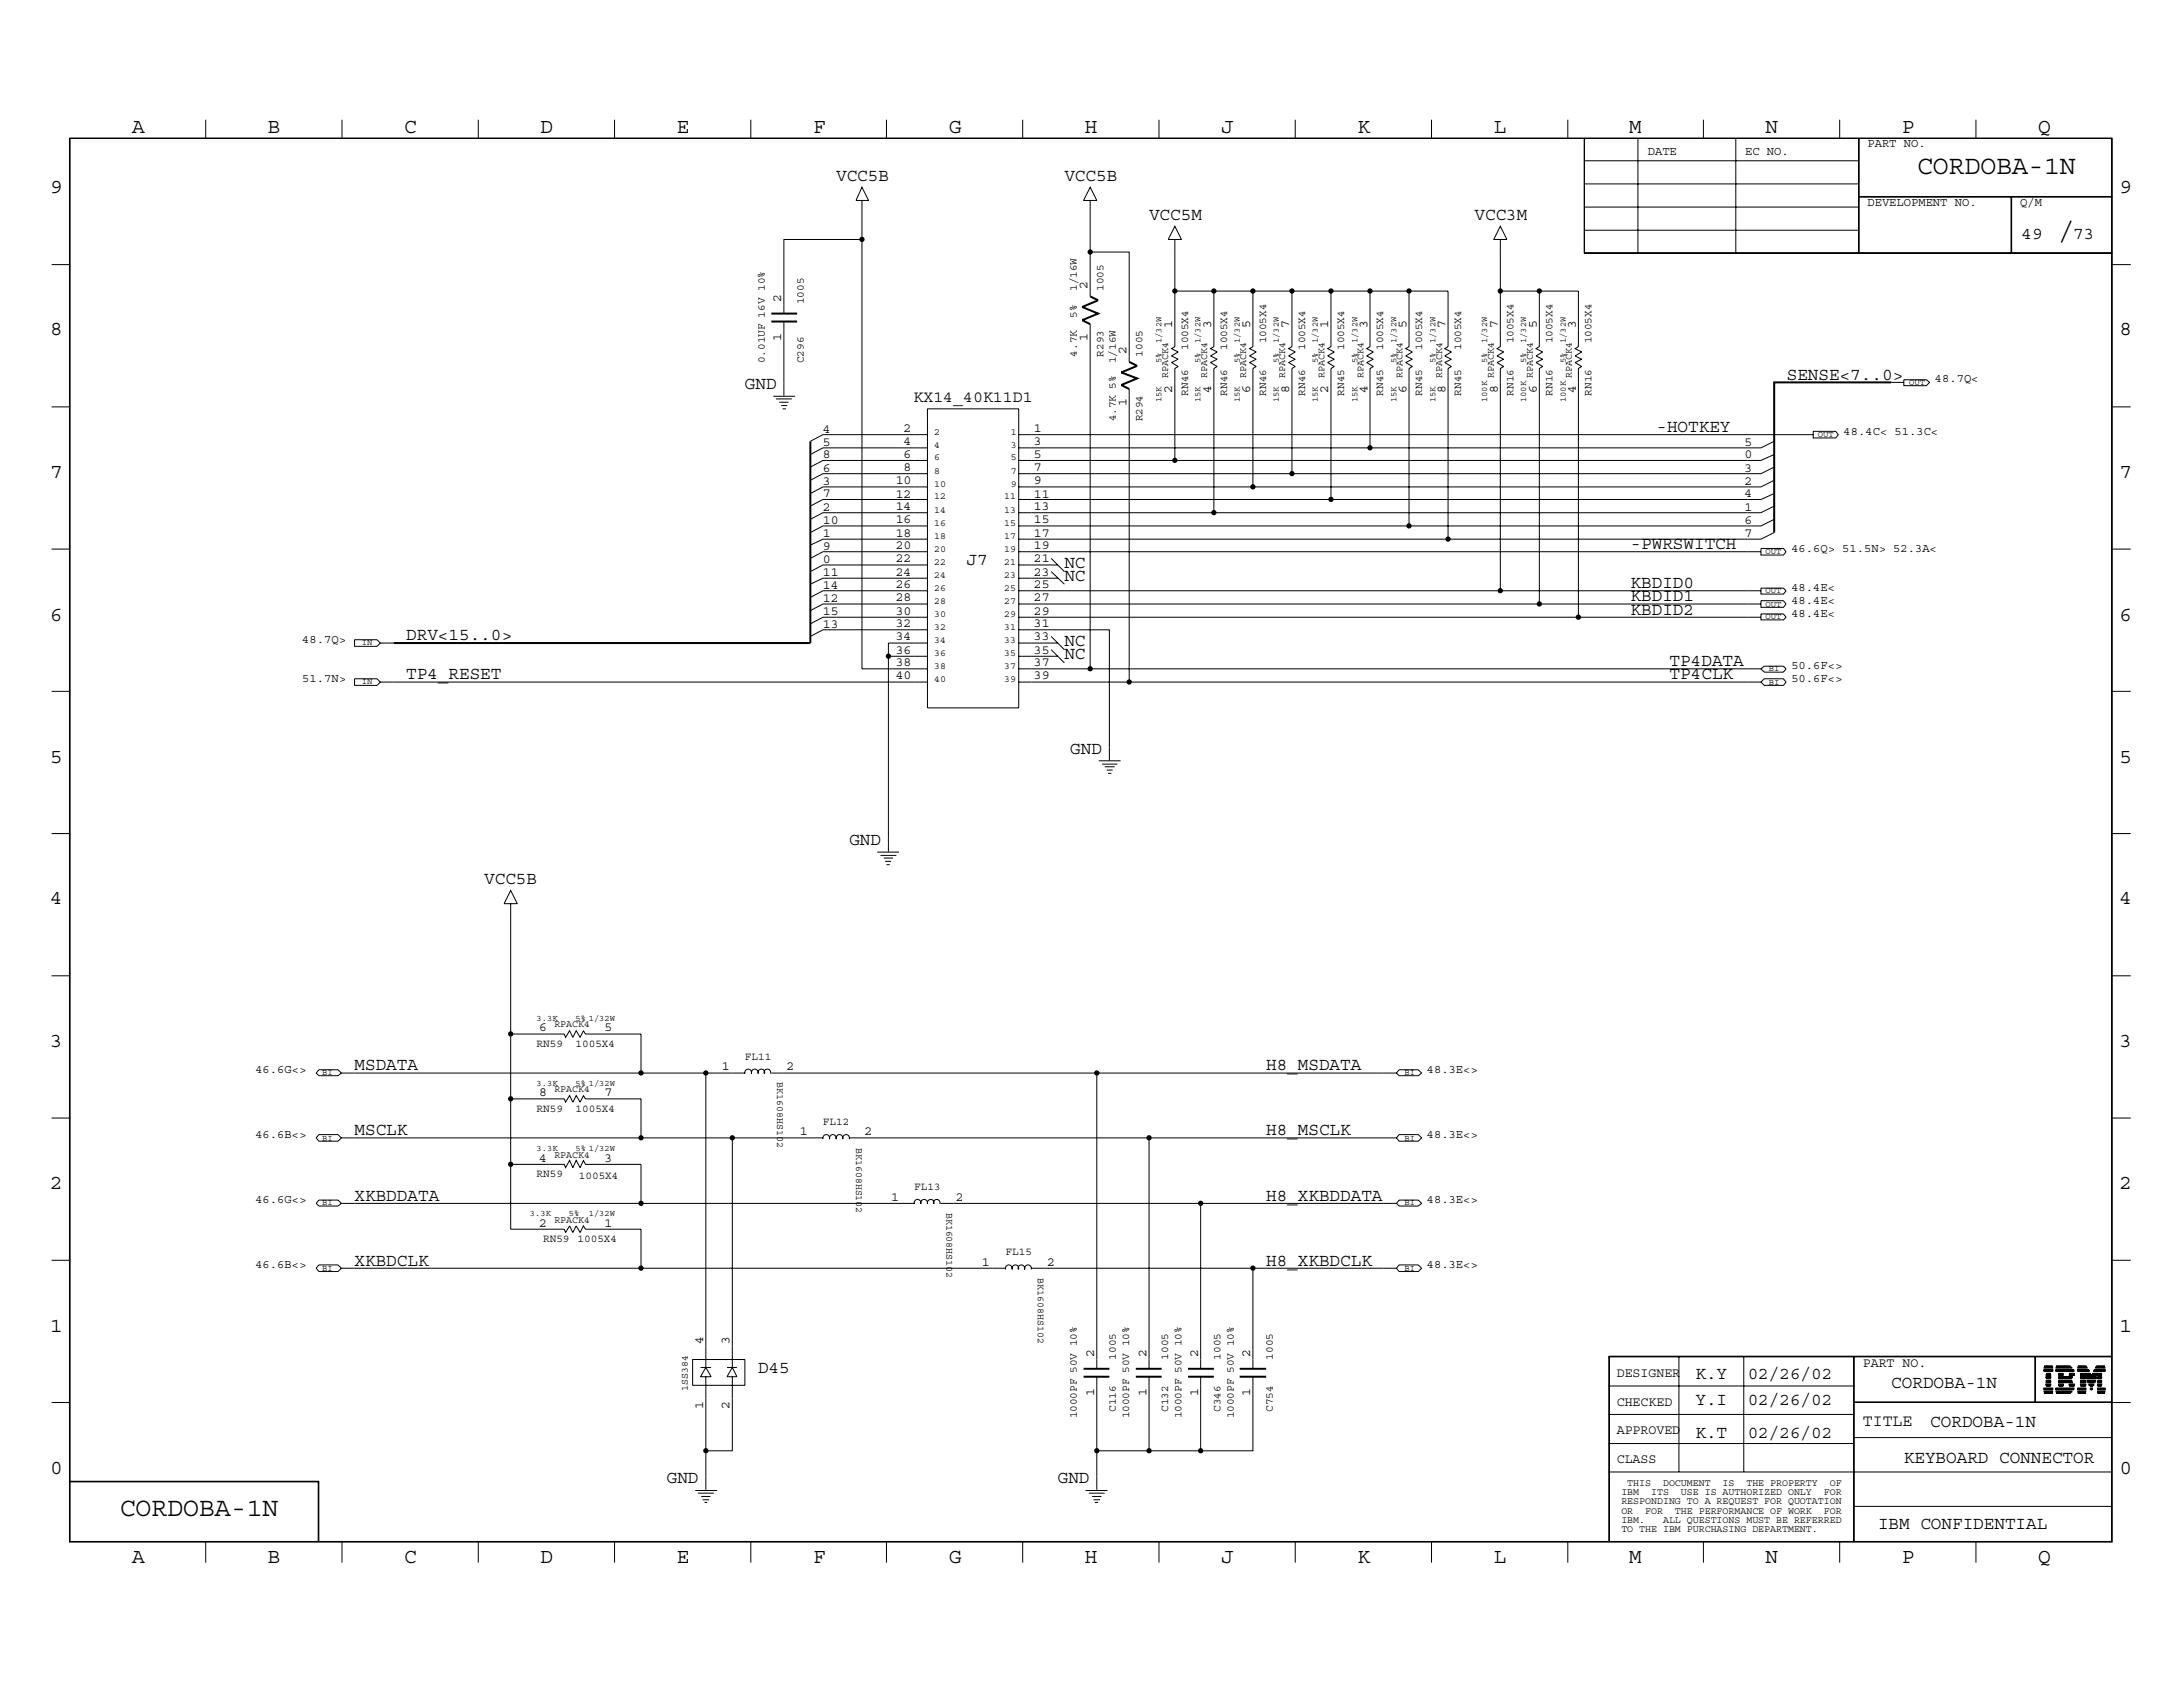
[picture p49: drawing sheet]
<svg xmlns="http://www.w3.org/2000/svg" width="279mm" height="216mm" viewBox="0 0 279 216" stroke-linecap="round" stroke-linejoin="round" font-family="sans-serif">
<defs><g id="words">
<g font-size="3.4">
<text x="245.4" y="22.3">CORDOBA-1N</text>
<text x="263.5" y="30.6">/</text>
<text x="15.3" y="194">CORDOBA-1N</text>
</g>
<g font-size="2.7">
<text x="16.9" y="17">A</text>
<text x="34.3" y="17">B</text>
<text x="51.7" y="17">C</text>
<text x="69.2" y="17">D</text>
<text x="86.6" y="17">E</text>
<text x="104.1" y="17">F</text>
<text x="121.5" y="17">G</text>
<text x="138.9" y="17">H</text>
<text x="156.3" y="17">J</text>
<text x="173.7" y="17">K</text>
<text x="191.2" y="17">L</text>
<text x="208.5" y="17">M</text>
<text x="226" y="17">N</text>
<text x="243.4" y="17">P</text>
<text x="260.9" y="17">Q</text>
<text x="6.4" y="24.7">9</text>
<text x="271.3" y="24.7">9</text>
<text x="6.4" y="42.9">8</text>
<text x="271.3" y="42.9">8</text>
<text x="6.4" y="61.1">7</text>
<text x="271.3" y="61.1">7</text>
<text x="6.4" y="79.4">6</text>
<text x="271.3" y="79.4">6</text>
<text x="6.4" y="97.6">5</text>
<text x="271.3" y="97.6">5</text>
<text x="6.4" y="115.7">4</text>
<text x="271.3" y="115.7">4</text>
<text x="6.4" y="133.9">3</text>
<text x="271.3" y="133.9">3</text>
<text x="6.4" y="152.1">2</text>
<text x="271.3" y="152.1">2</text>
<text x="6.4" y="170.4">1</text>
<text x="271.3" y="170.4">1</text>
<text x="6.4" y="188.6">0</text>
<text x="271.3" y="188.6">0</text>
<text x="16.9" y="200">A</text>
<text x="34.3" y="200">B</text>
<text x="51.7" y="200">C</text>
<text x="69.2" y="200">D</text>
<text x="86.6" y="200">E</text>
<text x="104.1" y="200">F</text>
<text x="121.5" y="200">G</text>
<text x="138.9" y="200">H</text>
<text x="156.3" y="200">J</text>
<text x="173.7" y="200">K</text>
<text x="191.2" y="200">L</text>
<text x="208.5" y="200">M</text>
<text x="226" y="200">N</text>
<text x="243.4" y="200">P</text>
<text x="260.9" y="200">Q</text>
</g>
<g font-size="2.3">
<text x="107" y="23.1">VCC5B</text>
<text x="136.2" y="23.1">VCC5B</text>
<text x="147.1" y="28.1">VCC5M</text>
<text x="188.7" y="28.1">VCC3M</text>
<text x="258.7" y="30.6">49</text>
<text x="265.3" y="30.6">73</text>
<text x="95.3" y="49.8">GND</text>
<text x="228.7" y="48.6">SENSE&lt;7..0&gt;</text>
<text x="212" y="55.3">-HOTKEY</text>
<text x="208.7" y="70.3">-PWRSWITCH</text>
<text x="123.7" y="72.3">J7</text>
<text x="136.2" y="74.3">NC</text>
<text x="136.2" y="72.7">NC</text>
<text x="208.7" y="75.3">KBDID0</text>
<text x="208.7" y="77">KBDID1</text>
<text x="52" y="82">DRV&lt;15..0&gt;</text>
<text x="136.2" y="82.7">NC</text>
<text x="208.7" y="78.7">KBDID2</text>
<text x="52" y="87">TP4_RESET</text>
<text x="136.2" y="84.3">NC</text>
<text x="213.7" y="87">TP4CLK</text>
<text x="213.7" y="85.3">TP4DATA</text>
<text x="137" y="96.4">GND</text>
<text x="62" y="113.1">VCC5B</text>
<text x="108.7" y="108.1">GND</text>
<text x="45.4" y="137">MSDATA</text>
<text x="162.1" y="137">H8_MSDATA</text>
<text x="45.4" y="145.3">MSCLK</text>
<text x="162.1" y="145.3">H8_MSCLK</text>
<text x="45.4" y="153.7">XKBDDATA</text>
<text x="162.1" y="153.7">H8_XKBDDATA</text>
<text x="45.4" y="162">XKBDCLK</text>
<text x="162.1" y="162">H8_XKBDCLK</text>
<text x="97" y="175.7">D45</text>
<text x="217" y="176.4">K.Y</text>
<text x="217" y="179.8">Y.I</text>
<text x="223.7" y="176.4">02/26/02</text>
<text x="223.7" y="179.8">02/26/02</text>
<text x="242.1" y="177.6">CORDOBA-1N</text>
<text x="217" y="184">K.T</text>
<text x="223.7" y="184">02/26/02</text>
<text x="247.1" y="182.6">CORDOBA-1N</text>
<text x="85.3" y="189.8">GND</text>
<text x="135.4" y="189.8">GND</text>
<text x="243.7" y="187.3">KEYBOARD CONNECTOR</text>
<text x="240.4" y="195.7">IBM CONFIDENTIAL</text>
</g>
<g font-size="2.1">
<text x="116.9" y="51.5">KX14_40K11D1</text>
<text x="238.4" y="182.5">TITLE</text>
</g>
<g font-size="1.7">
<text x="100" y="38.6" transform="rotate(-90 100 38.6)">2</text>
<text x="139.2" y="37" transform="rotate(-90 139.2 37)">2</text>
<text x="150" y="42" transform="rotate(-90 150 42)">1</text>
<text x="155" y="42" transform="rotate(-90 155 42)">3</text>
<text x="160" y="42" transform="rotate(-90 160 42)">5</text>
<text x="165" y="42" transform="rotate(-90 165 42)">7</text>
<text x="170" y="42" transform="rotate(-90 170 42)">1</text>
<text x="175" y="42" transform="rotate(-90 175 42)">3</text>
<text x="180" y="42" transform="rotate(-90 180 42)">5</text>
<text x="185" y="42" transform="rotate(-90 185 42)">7</text>
<text x="191.7" y="42" transform="rotate(-90 191.7 42)">7</text>
<text x="196.7" y="42" transform="rotate(-90 196.7 42)">5</text>
<text x="201.7" y="42" transform="rotate(-90 201.7 42)">3</text>
<text x="100" y="43.6" transform="rotate(-90 100 43.6)">1</text>
<text x="139.2" y="43.6" transform="rotate(-90 139.2 43.6)">1</text>
<text x="144.2" y="45.3" transform="rotate(-90 144.2 45.3)">2</text>
<text x="144.2" y="52" transform="rotate(-90 144.2 52)">1</text>
<text x="150" y="50.3" transform="rotate(-90 150 50.3)">2</text>
<text x="155" y="50.3" transform="rotate(-90 155 50.3)">4</text>
<text x="160" y="50.3" transform="rotate(-90 160 50.3)">6</text>
<text x="165" y="50.3" transform="rotate(-90 165 50.3)">8</text>
<text x="170" y="50.3" transform="rotate(-90 170 50.3)">2</text>
<text x="175" y="50.3" transform="rotate(-90 175 50.3)">4</text>
<text x="180" y="50.3" transform="rotate(-90 180 50.3)">6</text>
<text x="185" y="50.3" transform="rotate(-90 185 50.3)">8</text>
<text x="191.7" y="50.3" transform="rotate(-90 191.7 50.3)">8</text>
<text x="196.7" y="50.3" transform="rotate(-90 196.7 50.3)">6</text>
<text x="201.7" y="50.3" transform="rotate(-90 201.7 50.3)">4</text>
<text x="105.3" y="57.1">5</text>
<text x="105.3" y="55.4">4</text>
<text x="105.3" y="58.7">8</text>
<text x="115.7" y="58.6">6</text>
<text x="115.7" y="57">4</text>
<text x="115.7" y="55.3">2</text>
<text x="132.3" y="58.6">5</text>
<text x="132.3" y="55.3">1</text>
<text x="132.3" y="57">3</text>
<text x="223.3" y="58.7">0</text>
<text x="223.3" y="57.1">5</text>
<text x="105.3" y="60.4">6</text>
<text x="105.3" y="62.1">3</text>
<text x="105.3" y="63.7">7</text>
<text x="105.3" y="65.4">2</text>
<text x="114.6" y="65.3">14</text>
<text x="114.6" y="62">10</text>
<text x="114.6" y="63.7">12</text>
<text x="115.7" y="60.3">8</text>
<text x="132.3" y="65.3">13</text>
<text x="132.3" y="62">9</text>
<text x="132.3" y="63.7">11</text>
<text x="132.3" y="60.3">7</text>
<text x="223.3" y="60.4">3</text>
<text x="223.3" y="63.7">4</text>
<text x="223.3" y="62.1">2</text>
<text x="223.3" y="65.4">1</text>
<text x="105.3" y="67.1">10</text>
<text x="105.3" y="68.7">1</text>
<text x="105.3" y="70.4">9</text>
<text x="114.6" y="72">22</text>
<text x="114.6" y="68.7">18</text>
<text x="114.6" y="70.3">20</text>
<text x="114.6" y="67">16</text>
<text x="132.3" y="72">21</text>
<text x="132.3" y="68.7">17</text>
<text x="132.3" y="70.3">19</text>
<text x="132.3" y="67">15</text>
<text x="223.3" y="67.1">6</text>
<text x="223.3" y="68.7">7</text>
<text x="105.3" y="72.1">0</text>
<text x="105.3" y="75.4">14</text>
<text x="105.3" y="73.7">11</text>
<text x="105.3" y="77">12</text>
<text x="114.6" y="75.3">26</text>
<text x="114.6" y="77">28</text>
<text x="114.6" y="73.7">24</text>
<text x="132.3" y="75.3">25</text>
<text x="132.3" y="77">27</text>
<text x="132.3" y="73.7">23</text>
<text x="105.3" y="80.3">13</text>
<text x="105.3" y="78.7">15</text>
<text x="114.6" y="82">34</text>
<text x="114.6" y="83.7">36</text>
<text x="114.6" y="78.7">30</text>
<text x="114.6" y="80.3">32</text>
<text x="132.3" y="82">33</text>
<text x="132.3" y="83.7">35</text>
<text x="132.3" y="78.7">29</text>
<text x="132.3" y="80.3">31</text>
<text x="114.6" y="85.3">38</text>
<text x="114.6" y="87">40</text>
<text x="132.3" y="85.3">37</text>
<text x="132.3" y="87">39</text>
<text x="69" y="132">6</text>
<text x="77.4" y="132">5</text>
<text x="92.4" y="137">1</text>
<text x="100.7" y="137">2</text>
<text x="69" y="140.3">8</text>
<text x="77.4" y="140.3">7</text>
<text x="69" y="148.7">4</text>
<text x="77.4" y="148.7">3</text>
<text x="102.4" y="145.3">1</text>
<text x="110.7" y="145.3">2</text>
<text x="114" y="153.7">1</text>
<text x="122.3" y="153.7">2</text>
<text x="69" y="157">2</text>
<text x="77.4" y="157">1</text>
<text x="125.6" y="162">1</text>
<text x="134" y="162">2</text>
<text x="90" y="172" transform="rotate(-90 90 172)">4</text>
<text x="93.4" y="172" transform="rotate(-90 93.4 172)">3</text>
<text x="140" y="173.7" transform="rotate(-90 140 173.7)">2</text>
<text x="146.7" y="173.7" transform="rotate(-90 146.7 173.7)">2</text>
<text x="153.3" y="173.7" transform="rotate(-90 153.3 173.7)">2</text>
<text x="160" y="173.7" transform="rotate(-90 160 173.7)">2</text>
<text x="140" y="178.6" transform="rotate(-90 140 178.6)">1</text>
<text x="146.7" y="178.6" transform="rotate(-90 146.7 178.6)">1</text>
<text x="153.3" y="178.6" transform="rotate(-90 153.3 178.6)">1</text>
<text x="160" y="178.6" transform="rotate(-90 160 178.6)">1</text>
<text x="206.9" y="176.2">DESIGNER</text>
<text x="206.9" y="179.9">CHECKED</text>
<text x="238.4" y="175">PART NO.</text>
<text x="90" y="180.3" transform="rotate(-90 90 180.3)">1</text>
<text x="93.4" y="180.3" transform="rotate(-90 93.4 180.3)">2</text>
<text x="206.9" y="183.6">APPROVED</text>
<text x="206.9" y="187.2">CLASS</text>
</g>
<g font-size="1.6">
<text x="210.9" y="19.8">DATE</text>
<text x="223.4" y="19.8">EC NO.</text>
<text x="239" y="18.8">PART NO.</text>
<text x="239" y="26.4">DEVELOPMENT NO.</text>
<text x="258.6" y="26.4">Q/M</text>
<text x="247.7" y="48.9">48.7Q&lt;</text>
<text x="236" y="55.6">48.4C&lt; 51.3C&lt;</text>
<text x="229.3" y="70.6">46.6Q&gt; 51.5N&gt; 52.3A&lt;</text>
<text x="229.3" y="75.6">48.4E&lt;</text>
<text x="229.3" y="77.3">48.4E&lt;</text>
<text x="38.7" y="82.3">48.7Q&gt;</text>
<text x="229.3" y="79">48.4E&lt;</text>
<text x="38.7" y="87.3">51.7N&gt;</text>
<text x="229.3" y="85.6">50.6F&lt;&gt;</text>
<text x="229.3" y="87.3">50.6F&lt;&gt;</text>
<text x="32.7" y="137.3">46.6G&lt;&gt;</text>
<text x="182.6" y="137.3">48.3E&lt;&gt;</text>
<text x="32.7" y="145.6">46.6B&lt;&gt;</text>
<text x="182.6" y="145.6">48.3E&lt;&gt;</text>
<text x="32.7" y="154">46.6G&lt;&gt;</text>
<text x="182.6" y="154">48.3E&lt;&gt;</text>
<text x="32.7" y="162.3">46.6B&lt;&gt;</text>
<text x="182.6" y="162.3">48.3E&lt;&gt;</text>
</g>
<g font-size="1.4">
<text x="102.9" y="38.9" transform="rotate(-90 102.9 38.9)">1005</text>
<text x="137.8" y="40.6" transform="rotate(-90 137.8 40.6)">5%</text>
<text x="137.8" y="37.3" transform="rotate(-90 137.8 37.3)">1/16W</text>
<text x="141.2" y="37.3" transform="rotate(-90 141.2 37.3)">1005</text>
<text x="97.9" y="46.5" transform="rotate(-90 97.9 46.5)">0.01UF 16V 10%</text>
<text x="102.9" y="46.5" transform="rotate(-90 102.9 46.5)">C296</text>
<text x="137.8" y="45.6" transform="rotate(-90 137.8 45.6)">4.7K</text>
<text x="141.2" y="45.6" transform="rotate(-90 141.2 45.6)">R293</text>
<text x="142.8" y="46.5" transform="rotate(-90 142.8 46.5)">1/16W</text>
<text x="146.2" y="45.6" transform="rotate(-90 146.2 45.6)">1005</text>
<text x="152.1" y="44.8" transform="rotate(-90 152.1 44.8)">1005X4</text>
<text x="157.1" y="44.8" transform="rotate(-90 157.1 44.8)">1005X4</text>
<text x="162.1" y="43.9" transform="rotate(-90 162.1 43.9)">1005X4</text>
<text x="167" y="44.8" transform="rotate(-90 167 44.8)">1005X4</text>
<text x="172" y="44.8" transform="rotate(-90 172 44.8)">1005X4</text>
<text x="177" y="44.8" transform="rotate(-90 177 44.8)">1005X4</text>
<text x="182" y="44.8" transform="rotate(-90 182 44.8)">1005X4</text>
<text x="187" y="44.8" transform="rotate(-90 187 44.8)">1005X4</text>
<text x="193.7" y="43.9" transform="rotate(-90 193.7 43.9)">1005X4</text>
<text x="198.7" y="43.9" transform="rotate(-90 198.7 43.9)">1005X4</text>
<text x="203.7" y="43.9" transform="rotate(-90 203.7 43.9)">1005X4</text>
<text x="142.8" y="53.9" transform="rotate(-90 142.8 53.9)">4.7K 5%</text>
<text x="146.2" y="53.9" transform="rotate(-90 146.2 53.9)">R294</text>
<text x="152.1" y="50.6" transform="rotate(-90 152.1 50.6)">RN46</text>
<text x="157.1" y="50.6" transform="rotate(-90 157.1 50.6)">RN46</text>
<text x="162.1" y="50.6" transform="rotate(-90 162.1 50.6)">RN46</text>
<text x="167" y="50.6" transform="rotate(-90 167 50.6)">RN46</text>
<text x="172" y="50.6" transform="rotate(-90 172 50.6)">RN45</text>
<text x="177" y="50.6" transform="rotate(-90 177 50.6)">RN45</text>
<text x="182" y="50.6" transform="rotate(-90 182 50.6)">RN45</text>
<text x="187" y="50.6" transform="rotate(-90 187 50.6)">RN45</text>
<text x="193.7" y="50.6" transform="rotate(-90 193.7 50.6)">RN16</text>
<text x="198.7" y="50.6" transform="rotate(-90 198.7 50.6)">RN16</text>
<text x="203.7" y="50.6" transform="rotate(-90 203.7 50.6)">RN16</text>
<text x="68.7" y="133.9">RN59</text>
<text x="73.7" y="133.9">1005X4</text>
<text x="95.3" y="135.6">FL11</text>
<text x="68.7" y="142.3">RN59</text>
<text x="73.7" y="142.3">1005X4</text>
<text x="105.3" y="144">FL12</text>
<text x="68.7" y="150.6">RN59</text>
<text x="74.1" y="150.9">1005X4</text>
<text x="117" y="152.3">FL13</text>
<text x="69.5" y="159">RN59</text>
<text x="73.9" y="159">1005X4</text>
<text x="128.7" y="160.6">FL15</text>
<text x="142.8" y="174" transform="rotate(-90 142.8 174)">1005</text>
<text x="149.5" y="174" transform="rotate(-90 149.5 174)">1005</text>
<text x="156.2" y="174" transform="rotate(-90 156.2 174)">1005</text>
<text x="162.9" y="174" transform="rotate(-90 162.9 174)">1005</text>
<text x="137.8" y="181.5" transform="rotate(-90 137.8 181.5)">1000PF 50V 10%</text>
<text x="142.8" y="180.7" transform="rotate(-90 142.8 180.7)">C116</text>
<text x="144.5" y="181.5" transform="rotate(-90 144.5 181.5)">1000PF 50V 10%</text>
<text x="149.5" y="180.7" transform="rotate(-90 149.5 180.7)">C132</text>
<text x="151.2" y="181.5" transform="rotate(-90 151.2 181.5)">1000PF 50V 10%</text>
<text x="156.2" y="180.7" transform="rotate(-90 156.2 180.7)">C346</text>
<text x="157.9" y="181.5" transform="rotate(-90 157.9 181.5)">1000PF 50V 10%</text>
<text x="162.9" y="180.7" transform="rotate(-90 162.9 180.7)">C754</text>
</g>
<g font-size="1.3">
<text x="149.5" y="48.3" transform="rotate(-90 149.5 48.3)">RPACK4</text>
<text x="154.5" y="48.3" transform="rotate(-90 154.5 48.3)">RPACK4</text>
<text x="159.5" y="48.3" transform="rotate(-90 159.5 48.3)">RPACK4</text>
<text x="164.5" y="48.3" transform="rotate(-90 164.5 48.3)">RPACK4</text>
<text x="169.5" y="48.3" transform="rotate(-90 169.5 48.3)">RPACK4</text>
<text x="174.5" y="48.3" transform="rotate(-90 174.5 48.3)">RPACK4</text>
<text x="179.5" y="48.3" transform="rotate(-90 179.5 48.3)">RPACK4</text>
<text x="184.6" y="48.3" transform="rotate(-90 184.6 48.3)">RPACK4</text>
<text x="191.2" y="48.3" transform="rotate(-90 191.2 48.3)">RPACK4</text>
<text x="196.2" y="48.3" transform="rotate(-90 196.2 48.3)">RPACK4</text>
<text x="201.2" y="48.3" transform="rotate(-90 201.2 48.3)">RPACK4</text>
<text x="119.5" y="58.9">6</text>
<text x="119.5" y="57.3">4</text>
<text x="119.5" y="55.6">2</text>
<text x="129.4" y="58.9">5</text>
<text x="129.4" y="57.3">3</text>
<text x="129.4" y="55.6">1</text>
<text x="119.5" y="63.9">12</text>
<text x="119.5" y="65.6">14</text>
<text x="119.5" y="62.3">10</text>
<text x="119.5" y="60.6">8</text>
<text x="128.5" y="65.6">13</text>
<text x="128.5" y="63.9">11</text>
<text x="129.4" y="62.3">9</text>
<text x="129.4" y="60.6">7</text>
<text x="119.5" y="67.3">16</text>
<text x="119.5" y="69">18</text>
<text x="119.5" y="70.6">20</text>
<text x="128.5" y="70.6">19</text>
<text x="128.5" y="69">17</text>
<text x="128.5" y="67.3">15</text>
<text x="119.5" y="77.3">28</text>
<text x="119.5" y="75.6">26</text>
<text x="119.5" y="74">24</text>
<text x="119.5" y="72.3">22</text>
<text x="128.5" y="74">23</text>
<text x="128.5" y="72.3">21</text>
<text x="128.5" y="77.3">27</text>
<text x="128.5" y="75.6">25</text>
<text x="119.5" y="80.6">32</text>
<text x="119.5" y="79">30</text>
<text x="119.5" y="84">36</text>
<text x="119.5" y="82.3">34</text>
<text x="128.5" y="84">35</text>
<text x="128.5" y="82.3">33</text>
<text x="128.5" y="80.6">31</text>
<text x="128.5" y="79">29</text>
<text x="119.5" y="87.3">40</text>
<text x="119.5" y="85.6">38</text>
<text x="128.5" y="87.3">39</text>
<text x="128.5" y="85.6">37</text>
<text x="71" y="131.5">RPACK4</text>
<text x="71" y="139.8">RPACK4</text>
<text x="99.5" y="138.5" transform="rotate(90 99.5 138.5)">BK1608HS102</text>
<text x="71" y="148.2">RPACK4</text>
<text x="109.6" y="146.9" transform="rotate(90 109.6 146.9)">BK1608HS102</text>
<text x="121.2" y="155.2" transform="rotate(90 121.2 155.2)">BK1608HS102</text>
<text x="71" y="156.5">RPACK4</text>
<text x="132.8" y="163.6" transform="rotate(90 132.8 163.6)">BK1608HS102</text>
<text x="88.1" y="178" transform="rotate(-90 88.1 178)">1SS384</text>
<text x="207.5" y="191.3">IBM</text>
<text x="208.3" y="190.2">THIS</text>
<text x="211.3" y="191.3">ITS</text>
<text x="212.9" y="190.2">DOCUMENT</text>
<text x="215.1" y="191.3">USE IS AUTHORIZED ONLY</text>
<text x="220.5" y="190.2">IS</text>
<text x="223.5" y="190.2">THE PROPERTY</text>
<text x="233.4" y="191.3">FOR</text>
<text x="234.2" y="190.2">OF</text>
<text x="207.5" y="192.5">RESPONDING TO A REQUEST FOR QUOTATION</text>
<text x="207.5" y="193.7">OR</text>
<text x="207.5" y="194.9">IBM.</text>
<text x="207.5" y="196.1">TO THE IBM PURCHASING DEPARTMENT.</text>
<text x="210.6" y="193.7">FOR</text>
<text x="212.9" y="194.9">ALL QUESTIONS MUST BE REFERRED</text>
<text x="214.4" y="193.7">THE PERFORMANCE OF WORK</text>
<text x="233.4" y="193.7">FOR</text>
</g>
<g font-size="1.1">
<text x="148.7" y="46.5" transform="rotate(-90 148.7 46.5)">5%</text>
<text x="148.7" y="43.9" transform="rotate(-90 148.7 43.9)">1/32W</text>
<text x="153.7" y="46.5" transform="rotate(-90 153.7 46.5)">5%</text>
<text x="153.7" y="43.9" transform="rotate(-90 153.7 43.9)">1/32W</text>
<text x="158.7" y="46.5" transform="rotate(-90 158.7 46.5)">5%</text>
<text x="158.7" y="43.9" transform="rotate(-90 158.7 43.9)">1/32W</text>
<text x="163.7" y="46.5" transform="rotate(-90 163.7 46.5)">5%</text>
<text x="163.7" y="43.9" transform="rotate(-90 163.7 43.9)">1/32W</text>
<text x="168.7" y="46.5" transform="rotate(-90 168.7 46.5)">5%</text>
<text x="168.7" y="43.9" transform="rotate(-90 168.7 43.9)">1/32W</text>
<text x="173.7" y="46.5" transform="rotate(-90 173.7 46.5)">5%</text>
<text x="173.7" y="43.9" transform="rotate(-90 173.7 43.9)">1/32W</text>
<text x="178.7" y="46.5" transform="rotate(-90 178.7 46.5)">5%</text>
<text x="178.7" y="43.9" transform="rotate(-90 178.7 43.9)">1/32W</text>
<text x="183.7" y="46.5" transform="rotate(-90 183.7 46.5)">5%</text>
<text x="183.7" y="43.9" transform="rotate(-90 183.7 43.9)">1/32W</text>
<text x="190.3" y="46.5" transform="rotate(-90 190.3 46.5)">5%</text>
<text x="190.3" y="43.9" transform="rotate(-90 190.3 43.9)">1/32W</text>
<text x="195.3" y="46.5" transform="rotate(-90 195.3 46.5)">5%</text>
<text x="195.3" y="43.9" transform="rotate(-90 195.3 43.9)">1/32W</text>
<text x="200.4" y="46.5" transform="rotate(-90 200.4 46.5)">5%</text>
<text x="200.4" y="43.9" transform="rotate(-90 200.4 43.9)">1/32W</text>
<text x="148.7" y="51.5" transform="rotate(-90 148.7 51.5)">15K</text>
<text x="153.7" y="51.5" transform="rotate(-90 153.7 51.5)">15K</text>
<text x="158.7" y="51.5" transform="rotate(-90 158.7 51.5)">15K</text>
<text x="163.7" y="51.5" transform="rotate(-90 163.7 51.5)">15K</text>
<text x="168.7" y="51.5" transform="rotate(-90 168.7 51.5)">15K</text>
<text x="173.7" y="51.5" transform="rotate(-90 173.7 51.5)">15K</text>
<text x="178.7" y="51.5" transform="rotate(-90 178.7 51.5)">15K</text>
<text x="183.7" y="51.5" transform="rotate(-90 183.7 51.5)">15K</text>
<text x="190.3" y="51.5" transform="rotate(-90 190.3 51.5)">100K</text>
<text x="195.3" y="51.5" transform="rotate(-90 195.3 51.5)">100K</text>
<text x="200.4" y="51.5" transform="rotate(-90 200.4 51.5)">100K</text>
<text x="244.3" y="49.3">OUT</text>
<text x="232.7" y="56">OUT</text>
<text x="226" y="71">OUT</text>
<text x="226" y="77.6">OUT</text>
<text x="226" y="75.9">OUT</text>
<text x="46.3" y="82.5">IN</text>
<text x="226" y="79.2">OUT</text>
<text x="46.3" y="87.5">IN</text>
<text x="226.4" y="85.9">BI</text>
<text x="226.4" y="87.6">BI</text>
<text x="68.7" y="130.6">3.3K</text>
<text x="73.7" y="130.6">5% 1/32W</text>
<text x="41.2" y="137.6">BI</text>
<text x="179.7" y="137.6">BI</text>
<text x="68.7" y="138.9">3.3K</text>
<text x="73.7" y="138.9">5% 1/32W</text>
<text x="41.2" y="146">BI</text>
<text x="68.7" y="147.3">3.3K</text>
<text x="73.7" y="147.3">5% 1/32W</text>
<text x="179.7" y="146">BI</text>
<text x="41.2" y="154.3">BI</text>
<text x="67.8" y="155.6">3.3K</text>
<text x="72.8" y="155.6">5%</text>
<text x="75.4" y="155.6">1/32W</text>
<text x="179.7" y="154.3">BI</text>
<text x="41.2" y="162.6">BI</text>
<text x="179.7" y="162.6">BI</text>
</g>
</g></defs>
<g fill="none" stroke="#000" stroke-width=".13">
<path d="M8.9 17.7h261.4v179.7h-261.4zM9 17.7h261.3v179.6h-261.3zM26.3 15.3v2.4M43.8 15.3v2.4M61.2 15.3v2.4M78.7 15.3v2.4M96.1 15.3v2.4M113.5 15.3v2.4M130.9 15.3v2.4M148.3 15.3v2.4M165.8 15.3v2.4M183.2 15.3v2.4"/>
<path d="M200.7 15.3v2.4M202.8 17.7v14.7h67.5M209.6 17.7v14.7M218 15.3v2.4M222.2 17.7v14.7M235.5 15.3v2.4M237.9 17.7v14.7M252.9 15.3v2.4M6.6 33.9h2.3M110.3 24l.9 1.7h-1.6zM110.3 25.7v4.9M139.5 24l.9 1.7h-1.7z"/>
<path d="M139.5 25.7v6.6h5v14M139.5 32.3v5.6M150.4 30.6v13.8l-.5 .2 .9 .4-.9 .6 .9 .4-.9 .4 .9 .5-.4 .3v11.7M150.4 29l.8 1.6h-1.7zM150.4 37.3h10M155.4 37.3v7.1l-.5 .2 .9 .4-.9 .6 .9 .4-.9 .4 .9 .5-.4 .3v18.4M160.4 37.3h5v7.1l-.5 .2 .9 .4-.9 .6 .9 .4-.9 .4 .9 .5-.4 .3v13.4M160.4 37.3v7.1l-.5 .2 .9 .4-.9 .6 .9 .4-.9 .4 .9 .5-.4 .3v15.1M165.4 37.3h4.9v7.1l-.4 .2 .9 .4-.9 .6 .9 .4-.9 .4 .9 .5-.5 .3v16.7M170.3 37.3h5v7.1l-.4 .2 .9 .4-.9 .6 .9 .4-.9 .4 .9 .5-.5 .3v10.1M175.3 37.3h5v7.1l-.4 .2 .9 .4-.9 .6 .9 .4-.9 .4 .9 .5-.5 .3v20.1M180.3 37.3h5v7.1l-.4 .2 .9 .4-.9 .6 .9 .4-.9 .4 .9 .5-.5 .3v21.8"/>
<path d="M192 29l.9 1.6h-1.7zM192 30.6v6.7M197 37.3h5v7.1l-.4 .2 .8 .4-.8 .6 .8 .4-.8 .4 .8 .5-.4 .3v31.8M197 37.3h-5v7.1l-.4 .2 .8 .4-.8 .6 .8 .4-.8 .4 .8 .5-.4 .3v28.4h-61.6M197 37.3v7.1l-.4 .2 .8 .4-.8 .6 .8 .4-.8 .4 .8 .5-.4 .3v30.1h-66.6M202.8 32.3h67.5M202.8 29.5h35.1M202.8 26.5h35.1M202.8 23.5h35.1M202.8 20.6h35.1M237.9 25.2h32.4M237.9 25.1h32.4"/>
<path d="M257.4 25.2v7.2M257.5 25.2v7.2M270.3 33.9h2.4M6.6 52.1h2.3M99 50.7h2.8M99.3 51.1h2M99.7 51.5h1.2M100 51.9h.8M100.2 52.3h.4M100.3 40.1v-9.5h10v55h8.4M100.3 41.1v9.5M118.7 58.9h-13.4l-1.6 .9"/>
<path d="M118.7 55.6h-13.4l-1.6 .9M118.7 57.3h-13.4l-1.6 .9M118.7 52.3h11.7v38.3h-11.7zM130.4 55.6h101.7M139.5 41.5v44.1M144.5 49.8v37.5M227.1 56.5l-1.7 .8h-95M227.1 59.8l-1.7 .8h-95M227.1 58.2l-1.7 .7h-95M232.1 55.2h2.8l.4 .4-.4 .4h-2.8zM242.1 48.9h1.6M243.7 48.6h2.8l.5 .3-.5 .5h-2.8z"/>
<path d="M270.3 52.1h2.4M6.6 70.3h2.3M118.7 79h-13.4l-1.6 .8M118.7 77.3h-13.4l-1.6 .8M118.7 74h-13.4l-1.6 .8M118.7 75.6h-13.4l-1.6 .9M118.7 72.3h-13.4l-1.6 .9M118.7 70.6h-13.4l-1.6 .9M118.7 69h-13.4l-1.6 .8M118.7 65.6h-13.4l-1.6 .9M118.7 67.3h-13.4l-1.6 .9M118.7 63.9h-13.4l-1.6 .9"/>
<path d="M118.7 62.3h-13.4l-1.6 .9M118.7 60.6h-13.4l-1.6 .9M130.4 72.3h5M130.4 74h5M130.4 70.6h95M130.4 79h95M134.5 73.2l1.7 1.6M134.5 71.5l1.7 1.7M192 75.6h33.4M197 77.3h28.4M225.4 76.9h2.9l.3 .4-.3 .4h-2.9zM225.4 78.6h2.9l.3 .4-.3 .3h-2.9z"/>
<path d="M225.4 70.2h2.9l.3 .4-.3 .4h-2.9zM225.4 75.3h2.9l.3 .3-.3 .4h-2.9zM227.1 64.8l-1.7 .8h-95M227.1 68.2l-1.7 .8h-95M227.1 66.5l-1.7 .8h-95M227.1 61.5l-1.7 .8h-95M227.1 63.2l-1.7 .7h-95M270.3 70.3h2.4M6.6 88.5h2.3M45.4 86.9h2.9l.4 .4-.4 .4h-2.9zM45.4 81.9h2.9l.4 .4-.4 .4h-2.9zM48.7 82.3h1.7"/>
<path d="M48.7 87.3h70M118.7 80.6h-13.4l-1.6 .8M118.7 84h-5v25M118.7 82.3h-5v1.7M130.4 80.6h11.6v16.7M130.4 82.3h5M130.4 84h5M130.4 85.6h95M130.4 87.3h95M134.5 81.4l1.7 1.7M134.5 83.1l1.7 1.7M140.6 97.4h2.8"/>
<path d="M141.1 97.8h1.9M141.4 98.1h1.3M141.6 98.6h.8M141.8 99h.4M225.4 87.3l.4-.4h2.5l.3 .4-.3 .4h-2.5zM225.4 85.6l.4-.3h2.5l.3 .3-.3 .4h-2.5zM270.3 88.5h2.4M6.6 106.7h2.3M65.4 114l.8 1.7h-1.7zM65.4 115.7v24.9M112.3 109.1h2.8M112.7 109.5h2"/>
<path d="M113.1 109.8h1.2M113.3 110.2h.7M113.5 110.7h.4M270.3 106.7h2.4M6.6 124.9h2.3M40.8 136.9h2.5l.4 .4-.4 .4h-2.5l-.3-.4zM43.7 137.3h51.6M65.4 132.3h6.8l.2 .5 .5-.9 .4 .9 .4-.9 .6 .9 .4-.9 .2 .4h7.1v5M90.3 137.3v37.7M96.2 137.4a.42 .42 0 0 0-.4-.6 .42 .42 0 0 0-.4 .6M97 137.4a.42 .42 0 0 0-.4-.6 .42 .42 0 0 0-.4 .6M97.8 137.4a.42 .42 0 0 0-.4-.6 .42 .42 0 0 0-.3 .6"/>
<path d="M98.6 137.4a.42 .42 0 0 0-.4-.6 .42 .42 0 0 0-.4 .6M98.7 137.3h41.7v37.9M140.4 137.3h38.3M179.1 136.9h2.4l.4 .4-.4 .4h-2.4l-.4-.4zM270.3 124.9h2.4M6.6 143.1h2.3M40.8 145.2h2.5l.4 .4-.4 .4h-2.5l-.3-.4zM40.8 153.6h2.5l.4 .4-.4 .3h-2.5l-.3-.3zM43.7 154h38.3M43.7 145.6h38.3M82 145.6v-5h-7.1l-.2-.4-.4 .9-.6-.9-.4 .9-.4-.9-.5 .9-.2-.5h-6.8v8.4M82 145.6h11.7v29.4"/>
<path d="M93.7 145.6h11.6M106.1 145.8a.42 .42 0 0 0-.4-.6 .42 .42 0 0 0-.3 .6M107 145.8a.42 .42 0 0 0-.4-.6 .42 .42 0 0 0-.4 .6M107.8 145.8a.42 .42 0 0 0-.4-.6 .42 .42 0 0 0-.4 .6M108.7 145.8a.42 .42 0 0 0-.4-.6 .42 .42 0 0 0-.4 .6M108.7 145.6h38.4M117 154h-35v-5h-7.1l-.2-.5-.4 .9-.6-.9-.4 .9-.4-.9-.5 .9-.2-.4h-6.8v8.3h6.8l.2 .4 .5-.8 .4 .8 .4-.8 .6 .8 .4-.8 .2 .4h7.1v5h46.7M117.8 154.1a.42 .42 0 0 0-.4-.6 .42 .42 0 0 0-.4 .6M118.7 154.1a.42 .42 0 0 0-.4-.6 .42 .42 0 0 0-.4 .6M120.3 154.1a.41 .41 0 0 0-.4-.6 .41 .41 0 0 0-.4 .6 .42 .42 0 0 0-.4-.6 .42 .42 0 0 0-.4 .6M120.4 154h33.3M178.7 154h-25v21.2"/>
<path d="M178.7 145.6h-31.6v29.6M179.1 145.2h2.4l.4 .4-.4 .4h-2.4l-.4-.4zM179.1 153.6h2.4l.4 .4-.4 .3h-2.4l-.4-.3zM270.3 143.1h2.4M6.6 179.5h2.3M6.6 161.3h2.3M40.8 161.9h2.5l.4 .4-.4 .4h-2.5l-.3-.4zM43.7 162.3h38.3M88.6 174h6.7v3.3h-6.7zM89.7 175h1.3M90.3 175l.7 1.2h-1.3zM90.3 176.2v9.5"/>
<path d="M93 175h1.3M93.7 176.2v9.5h-3.4v5M93.7 175l.6 1.2h-1.3zM129.5 162.5a.42 .42 0 0 0-.4-.6 .42 .42 0 0 0-.4 .6M130.4 162.5a.42 .42 0 0 0-.4-.6 .42 .42 0 0 0-.4 .6M131.1 162.5a.42 .42 0 0 0-.4-.6 .42 .42 0 0 0-.4 .6M132 162.5a.42 .42 0 0 0-.4-.6 .42 .42 0 0 0-.4 .6M132 162.3h28.4M140.4 176.2v14.5M147.1 176.2v9.5M153.7 176.2v9.5M160.4 176.2v9.5h-13.3"/>
<path d="M178.7 162.3h-18.3v12.9M179.1 161.9h2.4l.4 .4-.4 .4h-2.4l-.4-.4zM205.9 173.7h64.4M205.9 177.4h31.3M206 173.6v23.7M214.9 173.6v14.8M223.2 173.6v14.8M237.2 173.6v23.7M237.2 179.4h33.1M237.2 179.5h35.5M237.3 173.6v23.7M260.4 173.6v5.9"/>
<path d="M260.5 173.6v5.9M261.6 178.1h1.1h-1.1zM261.6 177.8h1.1v.1h-1.1zM261.6 177.7h1.1v.1h-1.1zM261.6 177.6h1.1v.1h-1.1zM261.6 175.4h1.1v.1h-1.1zM261.6 175.3h1.1v.1h-1.1zM261.6 175.3h1.1h-1.1zM261.6 175h1.1v.1h-1.1zM261.6 178.3h1.1h-1.1M261.6 178.2h1.1h-1.1M261.6 174.9h1.1h-1.1"/>
<path d="M261.6 174.8h1.1h-1.1M261.9 177.2h.6v.1h-.6zM261.9 177.1h.6v.1h-.6zM261.9 176.9h.6v.1h-.6zM261.9 176.3h.6v.1h-.6zM261.9 176.2h.6v.1h-.6zM261.9 175.9h.6v.1h-.6zM261.9 177.4h.6h-.6M261.9 176.7h.6v.1h-.6h.6h-.6zM261.9 176.4h.6h-.6M261.9 175.9h.6h-.6M261.9 175.8h.6h-.6"/>
<path d="M263.1 178.1h2.1h-2.1zM263.1 175h2.1v.1h-2.1zM263.1 177.8h2.2v.1h-2.2zM263.1 177.7h2.3v.1h-2.3zM263.1 177.6h2.3v.1h-2.3zM263.1 175.4h2.3v.1h-2.3zM263.1 175.3h2.3v.1h-2.3zM263.1 175.3h2.2h-2.2zM263.1 178.3h1.9h-1.9M263.1 178.2h2h-2M263.1 174.9h2h-2M263.1 174.8h1.9h-1.9"/>
<path d="M263.5 176.9h1.8v.1h-1.8zM263.5 176.3h1.7v.1h-1.7zM263.5 176.2h1.8v.1h-1.8zM263.5 177.2h.6v.1h-.6zM263.5 177.1h.6v.1h-.6zM263.5 175.9h.6v.1h-.6zM263.5 176.7h1.7v.1h-1.7h1.7h-1.7zM263.5 176.4h1.7h-1.7M263.5 177.4h.6h-.6M263.5 175.9h.6h-.6M263.5 175.8h.6h-.6M264.8 177.2h.7v.1h-.7z"/>
<path d="M264.8 177.1h.7v.1h-.7zM264.8 175.9h.7v.1h-.7zM264.8 177.4h.7h-.7M264.8 175.9h.7h-.7M264.8 175.8h.7h-.7M265.9 178.1h1.1h-1.1zM265.9 177.8h1.1v.1h-1.1zM265.9 177.7h1.1v.1h-1.1zM265.9 177.6h1.1v.1h-1.1zM265.9 175.4h1.5v.1h-1.5zM265.9 175.3h1.5v.1h-1.5zM265.9 175.3h1.4h-1.4z"/>
<path d="M265.9 175h1.2v.1h-1.2zM265.9 178.3h1.1h-1.1M265.9 178.2h1.1h-1.1M265.9 174.9h1.2h-1.2M265.9 174.8h1.1h-1.1M266.3 177.2h.7v.1h-.7zM266.3 177.1h.7v.1h-.7zM266.3 176.9h.7v.1h-.7zM266.3 176.3h.7v.1h-.7zM266.3 176.2h.7v.1h-.7zM266.3 175.9h1.3v.1h-1.3zM266.3 177.4h.7h-.7"/>
<path d="M266.3 176.7h.7v.1h-.7h.7h-.7zM266.3 176.4h.7h-.7M266.3 175.9h1.2h-1.2M266.3 175.8h1.2h-1.2M267 176.3h1.3v.1h-1.3zM267 176.2h1.3v.1h-1.3zM267 176.4h1.3h-1.3M267.1 176.7h1.1v.1h-1.1zM267.2 176.9h.9v.1h-.9zM267.2 176.8h.9h-.9M267.4 177.2h.6v.1h-.6zM267.4 177.1h.6v.1h-.6z"/>
<path d="M267.5 177.4h.4h-.4M267.5 177.7h.3v.1h-.3zM267.5 177.6h.3v.1h-.3zM267.6 177.8l.1 .1zM267.7 175.9h1.3v.1h-1.3zM267.8 175.9h1.2h-1.2M267.8 175.8h1.2h-1.2M268 175.4h1.4v.1h-1.4zM268.1 175.3h1.3v.1h-1.3zM268.1 175.3h1.3h-1.3zM268.2 175h1.2v.1h-1.2zM268.2 174.9h1.2h-1.2"/>
<path d="M268.3 174.8h1.1h-1.1M268.5 178.1h.9h-.9zM268.5 177.8h.9v.1h-.9zM268.5 177.7h.9v.1h-.9zM268.5 177.6h.9v.1h-.9zM268.5 177.2h.5v.1h-.5zM268.5 177.1h.5v.1h-.5zM268.5 176.9h.5v.1h-.5zM268.5 176.3h.5v.1h-.5zM268.5 176.2h.5v.1h-.5zM268.5 178.3h.9h-.9M268.5 178.2h.9h-.9"/>
<path d="M268.5 177.4h.5h-.5M268.5 176.7h.5v.1h-.5h.5h-.5zM268.5 176.4h.5h-.5M270.3 173.6h-64.4v23.7M270.3 161.3h2.4M8.9 189.6h31.9v7.7M8.9 189.7h31.9M26.3 197.3v2.7M40.7 189.6v7.7M43.8 197.3v2.7M61.2 197.3v2.7M78.7 197.3v2.7"/>
<path d="M89 190.8h2.8M89.3 191.1h2.1M89.7 191.5h1.2M89.9 191.9h.9M90.2 192.3h.3M96.1 197.3v2.7M113.5 197.3v2.7M130.9 197.3v2.7M138.9 190.8h2.8M139.4 191.1h2M139.8 191.5h1.2M140 191.9h.8"/>
<path d="M140.1 192.3h.4M140.4 185.7h6.7M148.3 197.3v2.7M165.8 197.3v2.7M183.2 197.3v2.7M200.7 197.3v2.7M205.9 188.4h64.4M205.9 184.7h31.3M205.9 181h31.3M218 197.3v2.7M235.5 197.3v2.7M237.2 192.8h33.1"/>
<path d="M237.2 184h33.1M252.9 197.3v2.7"/>
</g>
<g fill="none" stroke="#000" stroke-width=".25">
<path d="M139.5 37.9l1 .5-2 .9 2 .8-2 .9 1 .5M98.7 41.1h3.3M98.7 40.1h3.3M103.7 56.5v25.8h-53.3M144.5 46.3l1 .5-2 .9 2 .7-2 .9 1 .5M242.1 48.9h-15v19.3M138.7 176.2h3.3M138.7 175.2h3.3M145.4 176.2h3.3M145.4 175.2h3.3M152.1 176.2h3.3M152.1 175.2h3.3"/>
<path d="M158.7 176.2h3.4M158.7 175.2h3.4"/>
</g>
<g fill="#000">
<circle cx="110.3" cy="30.6" r=".34"/>
<circle cx="139.5" cy="32.2" r=".34"/>
<circle cx="150.4" cy="37.2" r=".34"/>
<circle cx="155.4" cy="37.2" r=".34"/>
<circle cx="160.4" cy="37.2" r=".34"/>
<circle cx="165.4" cy="37.2" r=".34"/>
<circle cx="170.3" cy="37.2" r=".34"/>
<circle cx="175.3" cy="37.2" r=".34"/>
<circle cx="180.3" cy="37.2" r=".34"/>
<circle cx="192" cy="37.2" r=".34"/>
<circle cx="197" cy="37.2" r=".34"/>
<circle cx="150.4" cy="58.9" r=".34"/>
<circle cx="175.3" cy="57.3" r=".34"/>
<circle cx="155.4" cy="65.6" r=".34"/>
<circle cx="160.4" cy="62.3" r=".34"/>
<circle cx="165.4" cy="60.6" r=".34"/>
<circle cx="170.3" cy="63.9" r=".34"/>
<circle cx="180.3" cy="67.3" r=".34"/>
<circle cx="185.3" cy="69" r=".34"/>
<circle cx="192" cy="75.6" r=".34"/>
<circle cx="197" cy="77.3" r=".34"/>
<circle cx="202" cy="79" r=".34"/>
<circle cx="113.7" cy="84" r=".34"/>
<circle cx="139.5" cy="85.6" r=".34"/>
<circle cx="144.5" cy="87.3" r=".34"/>
<circle cx="65.4" cy="132.3" r=".34"/>
<circle cx="82" cy="137.3" r=".34"/>
<circle cx="90.3" cy="137.3" r=".34"/>
<circle cx="140.4" cy="137.3" r=".34"/>
<circle cx="65.4" cy="140.6" r=".34"/>
<circle cx="65.4" cy="149" r=".34"/>
<circle cx="82" cy="154" r=".34"/>
<circle cx="82" cy="145.6" r=".34"/>
<circle cx="93.7" cy="145.6" r=".34"/>
<circle cx="147.1" cy="145.6" r=".34"/>
<circle cx="153.7" cy="154" r=".34"/>
<circle cx="82" cy="162.3" r=".34"/>
<circle cx="160.4" cy="162.3" r=".34"/>
<circle cx="90.3" cy="185.7" r=".34"/>
<circle cx="140.4" cy="185.7" r=".34"/>
<circle cx="147.1" cy="185.7" r=".34"/>
<circle cx="153.7" cy="185.7" r=".34"/>
</g>
<use href="#words"/>
</svg>
